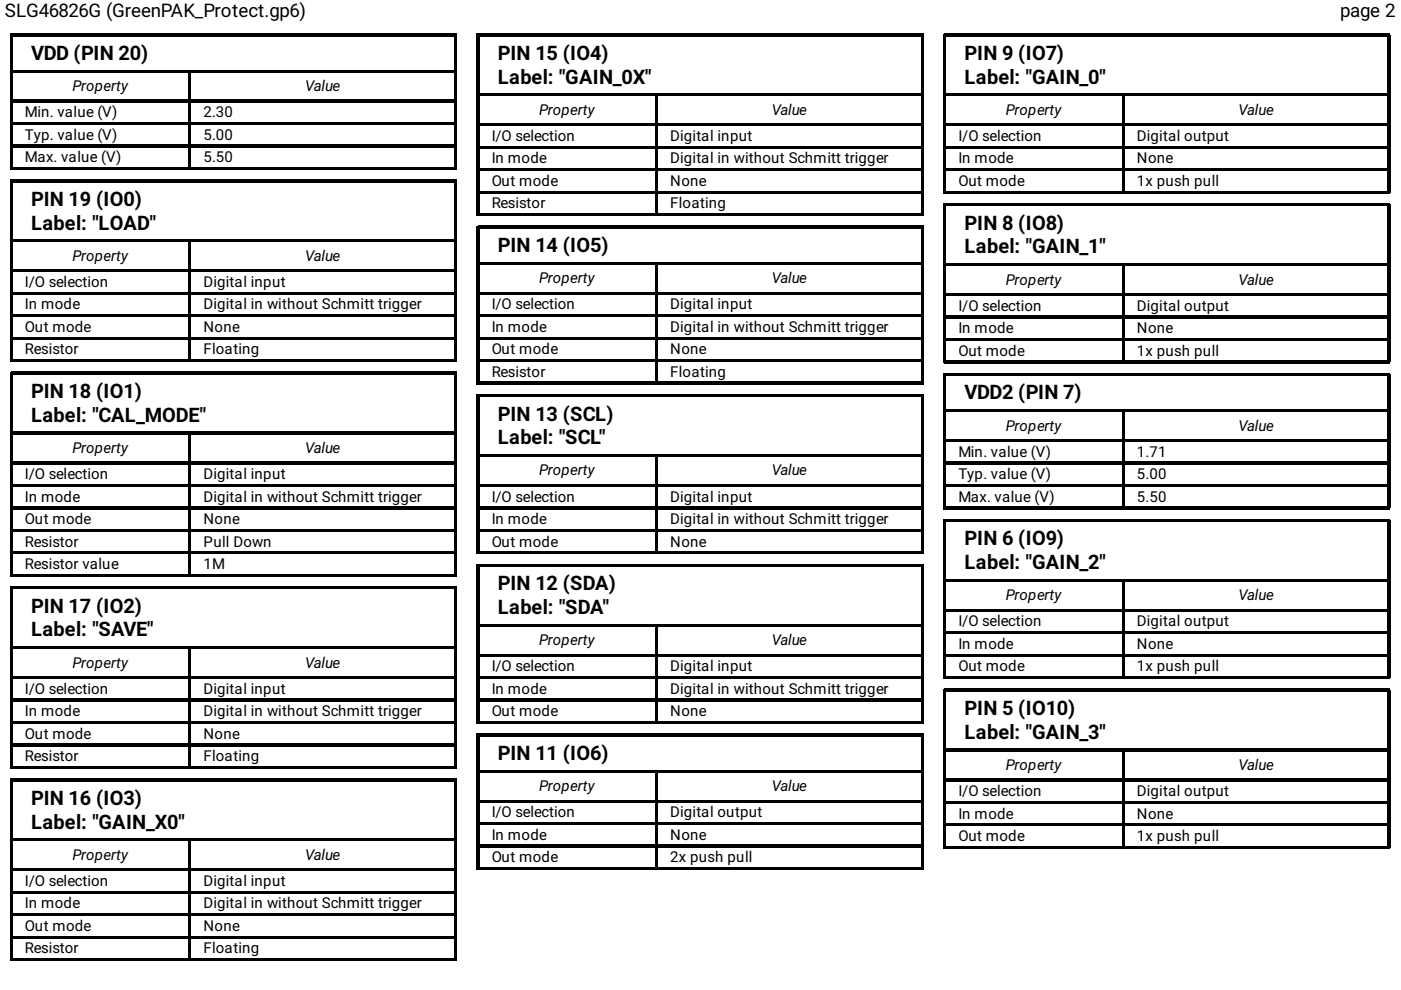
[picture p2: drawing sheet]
<svg xmlns="http://www.w3.org/2000/svg" width="297mm" height="210mm" viewBox="0 0 297 210" stroke-linecap="round" stroke-linejoin="round" font-family="sans-serif">
<defs><g id="words">
<g font-size="4.2">
<text x="6.6" y="12.7">VDD (PIN 20)</text>
<text x="105.6" y="12.7">PIN 15 (IO4)</text>
<text x="105.6" y="17.7">Label: &quot;GAIN_0X&quot;</text>
<text x="204.5" y="12.7">PIN 9 (IO7)</text>
<text x="204.5" y="17.7">Label: &quot;GAIN_0&quot;</text>
<text x="6.6" y="43.7">PIN 19 (IO0)</text>
<text x="6.6" y="48.7">Label: &quot;LOAD&quot;</text>
<text x="105.6" y="53.4">PIN 14 (IO5)</text>
<text x="204.5" y="48.7">PIN 8 (IO8)</text>
<text x="204.5" y="53.7">Label: &quot;GAIN_1&quot;</text>
<text x="6.6" y="84.4">PIN 18 (IO1)</text>
<text x="6.6" y="89.4">Label: &quot;CAL_MODE&quot;</text>
<text x="105.6" y="89.2">PIN 13 (SCL)</text>
<text x="204.5" y="84.7">VDD2 (PIN 7)</text>
<text x="105.6" y="94.2">Label: &quot;SCL&quot;</text>
<text x="204.5" y="115.6">PIN 6 (IO9)</text>
<text x="105.6" y="125.1">PIN 12 (SDA)</text>
<text x="204.5" y="120.7">Label: &quot;GAIN_2&quot;</text>
<text x="6.6" y="129.9">PIN 17 (IO2)</text>
<text x="105.6" y="130.2">Label: &quot;SDA&quot;</text>
<text x="6.6" y="134.9">Label: &quot;SAVE&quot;</text>
<text x="204.5" y="151.6">PIN 5 (IO10)</text>
<text x="105.6" y="161.1">PIN 11 (IO6)</text>
<text x="204.5" y="156.6">Label: &quot;GAIN_3&quot;</text>
<text x="6.6" y="170.7">PIN 16 (IO3)</text>
<text x="6.6" y="175.7">Label: &quot;GAIN_X0&quot;</text>
</g>
<g font-size="4">
<text x="1.1" y="3.7">SLG46826G (GreenPAK_Protect.gp6)</text>
<text x="284.2" y="3.7">page 2</text>
</g>
<g font-size="3.2">
<text x="15.3" y="19.3">Property</text>
<text x="64.7" y="19.3">Value</text>
<text x="5.3" y="24.9">Min. value (V)</text>
<text x="5.3" y="29.6">Typ. value (V)</text>
<text x="43.1" y="24.9">2.30</text>
<text x="43.1" y="29.6">5.00</text>
<text x="104.2" y="29.9">I/O selection</text>
<text x="114.3" y="24.3">Property</text>
<text x="142.1" y="29.9">Digital input</text>
<text x="163.6" y="24.3">Value</text>
<text x="203.2" y="29.9">I/O selection</text>
<text x="213.3" y="24.3">Property</text>
<text x="241" y="29.9">Digital output</text>
<text x="262.6" y="24.3">Value</text>
<text x="5.3" y="34.4">Max. value (V)</text>
<text x="43.1" y="34.4">5.50</text>
<text x="104.2" y="34.7">In mode</text>
<text x="142.1" y="34.7">Digital in without Schmitt trigger</text>
<text x="203.2" y="34.7">In mode</text>
<text x="241" y="34.7">None</text>
<text x="104.2" y="39.4">Out mode</text>
<text x="142.1" y="39.4">None</text>
<text x="203.2" y="39.4">Out mode</text>
<text x="241" y="39.4">1x push pull</text>
<text x="104.2" y="44.2">Resistor</text>
<text x="142.1" y="44.2">Floating</text>
<text x="15.3" y="55.3">Property</text>
<text x="64.7" y="55.3">Value</text>
<text x="5.3" y="60.9">I/O selection</text>
<text x="5.3" y="65.6">In mode</text>
<text x="43.1" y="60.9">Digital input</text>
<text x="43.1" y="65.6">Digital in without Schmitt trigger</text>
<text x="104.2" y="65.6">I/O selection</text>
<text x="114.3" y="60.1">Property</text>
<text x="142.1" y="65.6">Digital input</text>
<text x="163.6" y="60.1">Value</text>
<text x="203.2" y="65.9">I/O selection</text>
<text x="213.3" y="60.3">Property</text>
<text x="241" y="65.9">Digital output</text>
<text x="262.6" y="60.3">Value</text>
<text x="5.3" y="70.4">Out mode</text>
<text x="43.1" y="70.4">None</text>
<text x="104.2" y="70.4">In mode</text>
<text x="142.1" y="70.4">Digital in without Schmitt trigger</text>
<text x="203.2" y="70.6">In mode</text>
<text x="241" y="70.6">None</text>
<text x="5.3" y="75.1">Resistor</text>
<text x="43.1" y="75.1">Floating</text>
<text x="104.2" y="75.1">Out mode</text>
<text x="142.1" y="75.1">None</text>
<text x="203.2" y="75.4">Out mode</text>
<text x="241" y="75.4">1x push pull</text>
<text x="104.2" y="79.9">Resistor</text>
<text x="142.1" y="79.9">Floating</text>
<text x="213.3" y="91.3">Property</text>
<text x="262.6" y="91.3">Value</text>
<text x="5.3" y="101.6">I/O selection</text>
<text x="15.3" y="96">Property</text>
<text x="43.1" y="101.6">Digital input</text>
<text x="64.7" y="96">Value</text>
<text x="114.3" y="100.8">Property</text>
<text x="163.6" y="100.8">Value</text>
<text x="203.2" y="96.8">Min. value (V)</text>
<text x="203.2" y="101.6">Typ. value (V)</text>
<text x="241" y="96.8">1.71</text>
<text x="241" y="101.6">5.00</text>
<text x="5.3" y="106.4">In mode</text>
<text x="43.1" y="106.4">Digital in without Schmitt trigger</text>
<text x="104.2" y="106.4">I/O selection</text>
<text x="142.1" y="106.4">Digital input</text>
<text x="203.2" y="106.4">Max. value (V)</text>
<text x="241" y="106.4">5.50</text>
<text x="5.3" y="111.1">Out mode</text>
<text x="43.1" y="111.1">None</text>
<text x="104.2" y="111.1">In mode</text>
<text x="142.1" y="111.1">Digital in without Schmitt trigger</text>
<text x="5.3" y="115.9">Resistor</text>
<text x="43.1" y="115.9">Pull Down</text>
<text x="104.2" y="115.9">Out mode</text>
<text x="142.1" y="115.9">None</text>
<text x="5.3" y="120.7">Resistor value</text>
<text x="43.1" y="120.7">1M</text>
<text x="213.3" y="127.3">Property</text>
<text x="262.6" y="127.3">Value</text>
<text x="114.3" y="136.8">Property</text>
<text x="163.6" y="136.8">Value</text>
<text x="203.2" y="132.8">I/O selection</text>
<text x="203.2" y="137.6">In mode</text>
<text x="241" y="132.8">Digital output</text>
<text x="241" y="137.6">None</text>
<text x="15.3" y="141.6">Property</text>
<text x="64.7" y="141.6">Value</text>
<text x="104.2" y="142.3">I/O selection</text>
<text x="142.1" y="142.3">Digital input</text>
<text x="203.2" y="142.3">Out mode</text>
<text x="241" y="142.3">1x push pull</text>
<text x="5.3" y="147.1">I/O selection</text>
<text x="43.1" y="147.1">Digital input</text>
<text x="104.2" y="147.1">In mode</text>
<text x="142.1" y="147.1">Digital in without Schmitt trigger</text>
<text x="5.3" y="151.9">In mode</text>
<text x="43.1" y="151.9">Digital in without Schmitt trigger</text>
<text x="104.2" y="151.9">Out mode</text>
<text x="142.1" y="151.9">None</text>
<text x="5.3" y="156.6">Out mode</text>
<text x="5.3" y="161.4">Resistor</text>
<text x="43.1" y="156.6">None</text>
<text x="43.1" y="161.4">Floating</text>
<text x="114.3" y="167.7">Property</text>
<text x="163.6" y="167.7">Value</text>
<text x="213.3" y="163.2">Property</text>
<text x="262.6" y="163.2">Value</text>
<text x="104.2" y="173.3">I/O selection</text>
<text x="142.1" y="173.3">Digital output</text>
<text x="203.2" y="168.8">I/O selection</text>
<text x="203.2" y="173.6">In mode</text>
<text x="241" y="168.8">Digital output</text>
<text x="241" y="173.6">None</text>
<text x="104.2" y="178.1">In mode</text>
<text x="142.1" y="178.1">None</text>
<text x="203.2" y="178.3">Out mode</text>
<text x="241" y="178.3">1x push pull</text>
<text x="15.3" y="182.3">Property</text>
<text x="64.7" y="182.3">Value</text>
<text x="104.2" y="182.8">Out mode</text>
<text x="142.1" y="182.8">2x push pull</text>
<text x="5.3" y="187.9">I/O selection</text>
<text x="43.1" y="187.9">Digital input</text>
<text x="5.3" y="192.6">In mode</text>
<text x="5.3" y="197.4">Out mode</text>
<text x="43.1" y="192.6">Digital in without Schmitt trigger</text>
<text x="43.1" y="197.4">None</text>
<text x="5.3" y="202.1">Resistor</text>
<text x="43.1" y="202.1">Floating</text>
</g>
</g></defs>
<g fill="none" stroke="#000" stroke-width=".26">
<path d="M2.2 7.1v28.9M2.4 7.3h94.4M2.5 7.4v28.3M2.6 7.5h94M2.6 14.9h94M2.6 15.2h37.6M40.1 15.3v5.9M40.3 15.1v20.6M40.5 15.2h56.1M96.4 7.7v7.1M96.4 15.3v5.9M96.7 7.4v28.3"/>
<path d="M101.2 7.1v38.7M101.3 7.3h94.5M101.5 7.4v38.1M101.6 7.5h93.9M101.6 20h93.9M195.4 7.7v12.1M195.7 7.4v38.1M200.2 7.1v33.9M200.3 7.3h94.4M200.4 7.4v33.3M200.6 7.5h93.9M200.6 20h93.9"/>
<path d="M294.3 7.7v12.1M294.6 7.4v33.3M2.2 38.1v38.6M2.4 35.9h94.4M2.4 38.2h94.4M2.5 38.4v38.1M2.6 21.3h37.6M2.6 21.6h37.6M2.6 26.1h37.6M2.6 26.3h37.6M2.6 30.8h37.6M2.6 31.1h37.6"/>
<path d="M2.6 35.6h37.6M2.6 38.5h94M40.1 21.7v4.2M40.1 26.5v4.2M40.1 31.2v4.3M40.5 21.3h56.1M40.5 21.6h56.1M40.5 26.1h56.1M40.5 26.3h56.1M40.5 30.8h56.1M40.5 31.1h56.1M40.5 35.6h56.1"/>
<path d="M96.4 21.7v4.2M96.4 26.5v4.2M96.4 31.2v4.3M96.4 38.6v12.2M96.7 38.4v38.1M101.6 35.9h37.6M101.6 26.3h37.6M101.6 31.1h37.6M101.6 20.2h37.6M101.6 26.6h37.6M101.6 31.4h37.6M101.6 36.1h37.6"/>
<path d="M139 20.4v5.8M139 26.7v4.3M139 31.5v4.2M139 36.2v4.3M139.3 20.1v25.4M139.4 35.9h56.1M139.4 26.3h56.1M139.4 31.1h56.1M139.4 20.2h56.1M139.4 26.6h56.1M139.4 31.4h56.1M139.4 36.1h56.1"/>
<path d="M195.4 20.4v5.8M195.4 26.7v4.3M195.4 31.5v4.2M195.4 36.2v4.3M200.6 35.9h37.5M200.6 26.3h37.5M200.6 31.1h37.5M200.6 20.2h37.5M200.6 26.6h37.5M200.6 31.4h37.5M200.6 36.1h37.5M238 20.4v5.8"/>
<path d="M238 26.7v4.3M238 31.5v4.2M238 36.2v4.3M238.3 20.1v20.6M238.4 35.9h56.1M238.4 26.3h56.1M238.4 31.1h56.1M238.4 20.2h56.1M238.4 26.6h56.1M238.4 31.4h56.1M238.4 36.1h56.1M294.3 20.4v5.8"/>
<path d="M294.3 26.7v4.3M294.3 31.5v4.2M294.3 36.2v4.3M2.6 50.9h94M2.6 51.2h37.6M2.6 57.3h37.6M2.6 57.5h37.6M40.1 51.3v5.8M40.1 57.7v4.2M40.3 51.1v25.4M40.5 51.2h56.1M40.5 57.3h56.1"/>
<path d="M40.5 57.5h56.1M96.4 51.3v5.8M96.4 57.7v4.2M101.2 47.9v33.6M101.3 45.6h94.5M101.3 48h94.5M101.5 48.2v33M101.6 40.6h37.6M101.6 40.9h37.6M101.6 45.4h37.6M101.6 48.3h93.9M101.6 55.7h93.9"/>
<path d="M101.6 56h37.6M139 41v4.2M139 56.1v5.8M139.3 55.8v25.4M139.4 40.6h56.1M139.4 40.9h56.1M139.4 45.4h56.1M139.4 56h56.1M195.4 41v4.2M195.4 48.4v7.2M195.4 56.1v5.8M195.7 48.2v33"/>
<path d="M200.2 43.1v33.9M200.3 40.9h94.4M200.3 43.3h94.4M200.4 43.4v33.3M200.6 40.6h37.5M200.6 56h93.9M200.6 43.5h93.9M200.6 56.2h37.5M238 56.4v5.8M238.3 56.1v20.6M238.4 40.6h56.1M238.4 56.2h56.1"/>
<path d="M294.3 43.7v12.1M294.3 56.4v5.8M294.6 43.4v33.3M2.2 78.8v43.4M2.4 76.6h94.4M2.4 79h94.4M2.5 79.1v42.9M2.6 62h37.6M2.6 62.3h37.6M2.6 66.8h37.6M2.6 67.1h37.6M2.6 71.6h37.6"/>
<path d="M2.6 71.8h37.6M2.6 76.3h37.6M2.6 79.2h94M40.1 62.4v4.3M40.1 67.2v4.2M40.1 72v4.2M40.5 62h56.1M40.5 62.3h56.1M40.5 66.8h56.1M40.5 67.1h56.1M40.5 71.6h56.1M40.5 71.8h56.1"/>
<path d="M40.5 76.3h56.1M96.4 62.4v4.3M96.4 67.2v4.2M96.4 72v4.2M96.4 79.4v12.1M96.7 79.1v42.9M101.6 76.6h37.6M101.6 62h37.6M101.6 62.3h37.6M101.6 66.8h37.6M101.6 67.1h37.6M101.6 71.6h37.6"/>
<path d="M101.6 71.8h37.6M101.6 76.3h37.6M139 62.4v4.3M139 67.2v4.2M139 72v4.2M139 76.7v4.3M139.4 76.6h56.1M139.4 62h56.1M139.4 62.3h56.1M139.4 66.8h56.1M139.4 67.1h56.1M139.4 71.6h56.1"/>
<path d="M139.4 71.8h56.1M139.4 76.3h56.1M195.4 62.4v4.3M195.4 67.2v4.2M195.4 72v4.2M195.4 76.7v4.3M200.2 79.1v28.8M200.3 79.2h94.4M200.3 76.9h94.4M200.4 79.4v28.3M200.6 76.6h37.5M200.6 62.3h37.5"/>
<path d="M200.6 67.1h37.5M200.6 71.8h37.5M200.6 62.6h37.5M200.6 67.3h37.5M200.6 72.1h37.5M200.6 79.5h93.9M238 62.7v4.2M238 67.5v4.2M238 72.2v4.3M238.4 76.6h56.1M238.4 62.3h56.1M238.4 67.1h56.1"/>
<path d="M238.4 71.8h56.1M238.4 62.6h56.1M238.4 67.3h56.1M238.4 72.1h56.1M294.3 62.7v4.2M294.3 67.5v4.2M294.3 72.2v4.3M294.3 79.6v7.2M294.6 79.4v28.3M2.6 91.7h94M2.6 91.9h37.6M2.6 98h37.6"/>
<path d="M2.6 98.3h37.6M40.1 92.1v5.8M40.1 98.4v4.3M40.3 91.8v30.2M40.5 91.9h56.1M40.5 98h56.1M40.5 98.3h56.1M96.4 92.1v5.8M96.4 98.4v4.3M101.2 83.6v33.9M101.3 81.4h94.5M101.3 83.7h94.5"/>
<path d="M101.5 83.9v33.3M101.6 81.1h37.6M101.6 84h93.9M101.6 96.4h93.9M101.6 96.7h37.6M139 96.8v5.9M139.3 96.6v20.6M139.4 81.1h56.1M139.4 96.7h56.1M195.4 84.1v12.2M195.4 96.8v5.9M195.7 83.9v33.3"/>
<path d="M200.6 98h37.5M200.6 98.3h37.5M200.6 86.9h93.9M200.6 87.2h37.5M200.6 93.3h37.5M200.6 93.5h37.5M238 87.3v5.8M238 93.7v4.2M238 98.4v4.3M238.3 87v20.7M238.4 98h56.1M238.4 98.3h56.1"/>
<path d="M238.4 87.2h56.1M238.4 93.3h56.1M238.4 93.5h56.1M294.3 87.3v5.8M294.3 93.7v4.2M294.3 98.4v4.3M2.6 102.8h37.6M2.6 103.1h37.6M2.6 107.6h37.6M2.6 107.8h37.6M2.6 112.3h37.6M2.6 112.6h37.6"/>
<path d="M2.6 117.1h37.6M2.6 117.3h37.6M40.1 103.2v4.2M40.1 107.9v4.3M40.1 112.7v4.2M40.1 117.5v4.2M40.5 102.8h56.1M40.5 103.1h56.1M40.5 107.6h56.1M40.5 107.8h56.1M40.5 112.3h56.1M40.5 112.6h56.1"/>
<path d="M40.5 117.1h56.1M40.5 117.3h56.1M96.4 103.2v4.2M96.4 107.9v4.3M96.4 112.7v4.2M96.4 117.5v4.2M101.2 119.6v33.9M101.3 117.3h94.5M101.3 119.7h94.5M101.5 119.9v33.3M101.6 102.8h37.6M101.6 103.1h37.6"/>
<path d="M101.6 107.6h37.6M101.6 107.8h37.6M101.6 112.3h37.6M101.6 112.6h37.6M101.6 117.1h37.6M101.6 120h93.9M139 103.2v4.2M139 107.9v4.3M139 112.7v4.2M139.4 102.8h56.1M139.4 103.1h56.1M139.4 107.6h56.1"/>
<path d="M139.4 107.8h56.1M139.4 112.3h56.1M139.4 112.6h56.1M139.4 117.1h56.1M195.4 103.2v4.2M195.4 107.9v4.3M195.4 112.7v4.2M195.7 119.9v33.3M200.2 110.1v33.8M200.3 107.8h94.4M200.3 110.2h94.4M200.4 110.3v33.4"/>
<path d="M200.6 102.8h37.5M200.6 103.1h37.5M200.6 107.6h37.5M200.6 110.5h93.9M238 103.2v4.2M238.4 102.8h56.1M238.4 103.1h56.1M238.4 107.6h56.1M294.3 103.2v4.2M294.3 110.6v12.2M294.6 110.3v33.4M2.2 124.4v38.6"/>
<path d="M2.4 122.1h94.4M2.4 124.5h94.4M2.5 124.6v38.1M2.6 121.8h37.6M2.6 124.8h94M2.6 137.2h94M2.6 137.5h37.6M40.1 137.6v5.8M40.3 137.3v25.4M40.5 121.8h56.1M40.5 137.5h56.1M96.4 124.9v12.2"/>
<path d="M96.4 137.6v5.8M96.7 124.6v38.1M101.6 132.4h93.9M101.6 132.7h37.6M101.6 138.8h37.6M101.6 139h37.6M139 132.8v5.8M139 139.2v4.2M139.3 132.6v20.6M139.4 132.7h56.1M139.4 138.8h56.1M139.4 139h56.1"/>
<path d="M195.4 120.1v12.2M195.4 132.8v5.8M195.4 139.2v4.2M200.6 138.8h37.5M200.6 139h37.5M200.6 122.9h93.9M200.6 123.2h37.5M200.6 129.2h37.5M200.6 129.5h37.5M200.6 134h37.5M200.6 134.3h37.5M238 123.3v5.8"/>
<path d="M238 129.6v4.3M238 134.4v4.2M238 139.2v4.2M238.3 123v20.7M238.4 138.8h56.1M238.4 139h56.1M238.4 123.2h56.1M238.4 129.2h56.1M238.4 129.5h56.1M238.4 134h56.1M238.4 134.3h56.1M294.3 123.3v5.8"/>
<path d="M294.3 129.6v4.3M294.3 134.4v4.2M294.3 139.2v4.2M2.6 143.5h37.6M2.6 143.8h37.6M2.6 148.3h37.6M2.6 148.6h37.6M2.6 153.1h37.6M2.6 153.3h37.6M2.6 157.8h37.6M2.6 158.1h37.6M40.1 143.9v4.3"/>
<path d="M40.1 148.7v4.2M40.1 153.5v4.2M40.1 158.2v4.3M40.5 143.5h56.1M40.5 143.8h56.1M40.5 148.3h56.1M40.5 148.6h56.1M40.5 153.1h56.1M40.5 153.3h56.1M40.5 157.8h56.1M40.5 158.1h56.1M96.4 143.9v4.3"/>
<path d="M96.4 148.7v4.2M96.4 153.5v4.2M96.4 158.2v4.3M101.2 155.6v28.8M101.3 153.3h94.5M101.3 155.7h94.5M101.5 155.8v28.3M101.6 143.5h37.6M101.6 143.8h37.6M101.6 148.3h37.6M101.6 148.6h37.6M101.6 153.1h37.6"/>
<path d="M101.6 156h93.9M139 143.9v4.3M139 148.7v4.2M139.4 143.5h56.1M139.4 143.8h56.1M139.4 148.3h56.1M139.4 148.6h56.1M139.4 153.1h56.1M195.4 143.9v4.3M195.4 148.7v4.2M195.4 156.1v7.1M195.7 155.8v28.3"/>
<path d="M200.2 146.1v33.8M200.3 143.8h94.4M200.3 146.2h94.4M200.4 146.3v33.4M200.6 143.5h37.5M200.6 146.4h93.9M200.6 158.9h93.9M200.6 159.1h37.5M238 159.3v5.8M238.3 159v20.7M238.4 143.5h56.1M238.4 159.1h56.1"/>
<path d="M294.3 146.6v12.1M294.3 159.3v5.8M294.6 146.3v33.4M2.2 165.1v38.6M2.4 162.9h94.4M2.4 165.2h94.4M2.5 165.4v38.1M2.6 162.6h37.6M2.6 165.5h94M2.6 177.9h94M2.6 178.2h37.6M40.1 178.3v5.8"/>
<path d="M40.3 178.1v25.4M40.5 162.6h56.1M40.5 178.2h56.1M96.4 165.6v12.2M96.4 178.3v5.8M96.7 165.4v38.1M101.6 163.4h93.9M101.6 163.6h37.6M101.6 169.7h37.6M101.6 170h37.6M101.6 174.5h37.6M101.6 174.8h37.6"/>
<path d="M101.6 179.3h37.6M101.6 179.5h37.6M139 163.8v5.8M139 170.1v4.3M139 174.9v4.2M139 179.7v4.2M139.3 163.5v20.6M139.4 163.6h56.1M139.4 169.7h56.1M139.4 170h56.1M139.4 174.5h56.1M139.4 174.8h56.1"/>
<path d="M139.4 179.3h56.1M139.4 179.5h56.1M195.4 163.8v5.8M195.4 170.1v4.3M195.4 174.9v4.2M195.4 179.7v4.2M200.3 179.8h94.4M200.6 165.2h37.5M200.6 165.5h37.5M200.6 170h37.5M200.6 174.8h37.5M200.6 179.5h37.5"/>
<path d="M200.6 170.3h37.5M200.6 175h37.5M238 165.6v4.3M238 170.4v4.2M238 175.2v4.2M238.4 165.2h56.1M238.4 165.5h56.1M238.4 170h56.1M238.4 174.8h56.1M238.4 179.5h56.1M238.4 170.3h56.1M238.4 175h56.1"/>
<path d="M294.3 165.6v4.3M294.3 170.4v4.2M294.3 175.2v4.2M2.6 184.3h37.6M2.6 184.5h37.6M2.6 189h37.6M2.6 189.3h37.6M2.6 193.8h37.6M2.6 194.1h37.6M2.6 198.6h37.6M2.6 198.8h37.6M40.1 184.7v4.2"/>
<path d="M40.1 189.4v4.3M40.1 194.2v4.2M40.1 199v4.2M40.5 184.3h56.1M40.5 184.5h56.1M40.5 189h56.1M40.5 189.3h56.1M40.5 193.8h56.1M40.5 194.1h56.1M40.5 198.6h56.1M40.5 198.8h56.1M96.4 184.7v4.2"/>
<path d="M96.4 189.4v4.3M96.4 194.2v4.2M96.4 199v4.2M101.3 184.3h94.5M101.6 184h37.6M139.4 184h56.1M2.4 203.6h94.4M2.6 203.3h37.6M40.5 203.3h56.1"/>
</g>
<use href="#words"/>
</svg>
